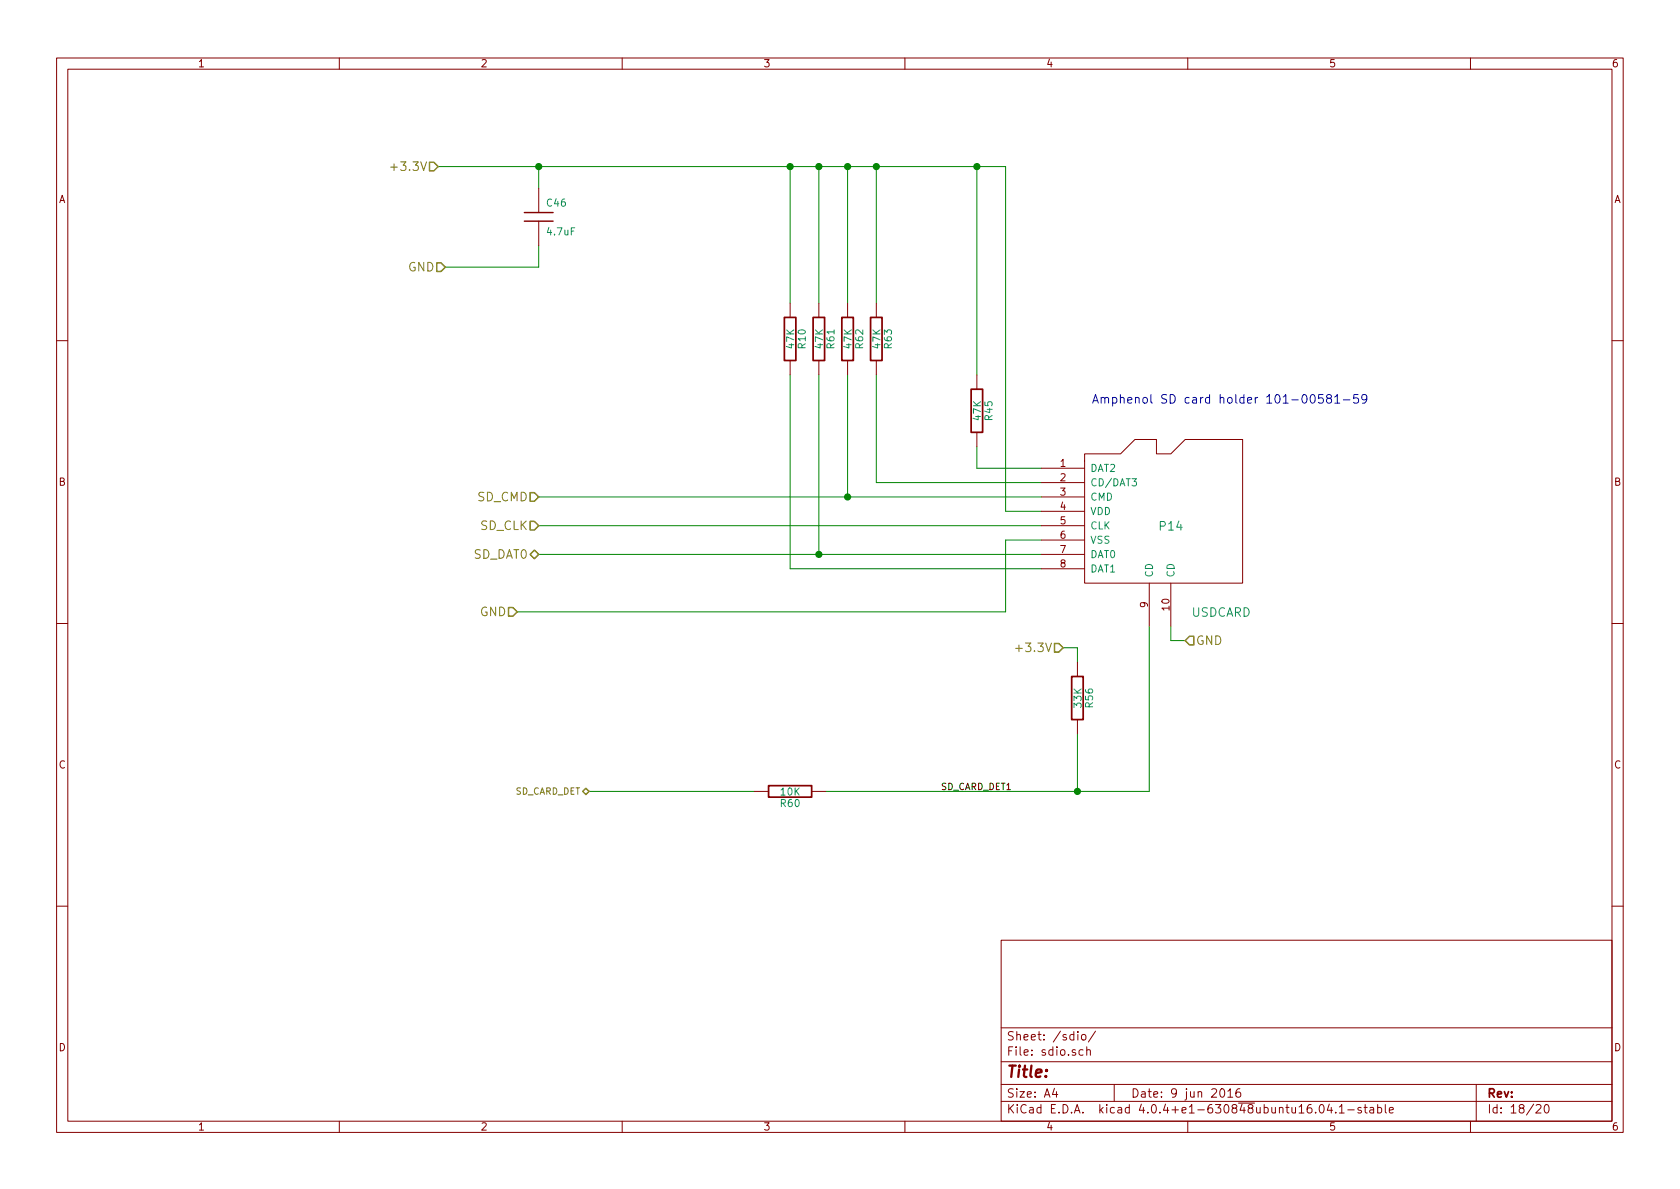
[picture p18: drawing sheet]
EESchema Schematic File Version 2
LIBS:osd-rescue
LIBS:power
LIBS:device
LIBS:transistors
LIBS:conn
LIBS:linear
LIBS:regul
LIBS:74xx
LIBS:cmos4000
LIBS:adc-dac
LIBS:memory
LIBS:display
LIBS:cypress
LIBS:siliconi
LIBS:contrib
LIBS:osd-cache
EELAYER 25 0
EELAYER END
$Descr A4 11693 8268
encoding utf-8
Sheet 18 20
Title ""
Date "9 jun 2016"
Rev ""
Comp ""
Comment1 ""
Comment2 ""
Comment3 ""
Comment4 ""
$EndDescr
Text Label 6550 5500 0    45   ~ 0
SD_CARD_DET1
Wire Wire Line
	3100 1850 3750 1850
Wire Wire Line
	7500 4600 7500 4500
Wire Wire Line
	7500 4500 7400 4500
Wire Wire Line
	8250 4450 8150 4450
Wire Wire Line
	8150 4450 8150 4350
Connection ~ 3750 1150
Wire Wire Line
	3750 1300 3750 1150
Connection ~ 5700 3850
Wire Wire Line
	5700 2600 5700 3850
Wire Wire Line
	6100 2600 6100 3350
Connection ~ 5700 1150
Wire Wire Line
	5700 1150 5700 2100
Wire Wire Line
	6100 1150 6100 2100
Wire Wire Line
	3050 1150 7000 1150
Connection ~ 6100 1150
Wire Wire Line
	7000 1150 7000 3550
Wire Wire Line
	7250 3950 5500 3950
Wire Wire Line
	6100 3350 7250 3350
Wire Wire Line
	7250 3450 3750 3450
Wire Wire Line
	7250 3850 3750 3850
Wire Wire Line
	7000 3750 7000 4250
Wire Wire Line
	7000 3750 7250 3750
Wire Wire Line
	7000 3550 7250 3550
Wire Wire Line
	7250 3650 3750 3650
Wire Wire Line
	6800 3100 6800 3250
Wire Wire Line
	6800 3250 7250 3250
Wire Wire Line
	6800 1150 6800 2600
Connection ~ 6800 1150
Wire Wire Line
	7000 4250 3600 4250
Wire Wire Line
	5900 1150 5900 2100
Connection ~ 5900 1150
Wire Wire Line
	5500 1150 5500 2100
Connection ~ 5500 1150
Wire Wire Line
	5900 2600 5900 3450
Connection ~ 5900 3450
Wire Wire Line
	5500 3950 5500 2600
Wire Wire Line
	3750 1850 3750 1700
Wire Wire Line
	8000 4350 8000 5500
Wire Wire Line
	7500 5100 7500 5500
Wire Wire Line
	4100 5500 5250 5500
Wire Wire Line
	8000 5500 5750 5500
Connection ~ 7500 5500
$Comp
L R-RESCUE-osd R63
U 1 1
P 6100 2350
F 0 "R63" V 6180 2350 50  0000 C CNN
F 1 "47K" V 6100 2350 50  0000 C CNN
F 2 "SMD_0603:SMD_0603" H 6100 2350 60  0001 C CNN
F 3 "" H 6100 2350 60  0001 C CNN
F 4 "10%" V 6100 2350 60  0001 C CNN "Description"
	1    6100 2350
	1    0    0    -1  
$EndComp
$Comp
L R-RESCUE-osd R62
U 1 1
P 5900 2350
F 0 "R62" V 5980 2350 50  0000 C CNN
F 1 "47K" V 5900 2350 50  0000 C CNN
F 2 "SMD_0603:SMD_0603" H 5900 2350 60  0001 C CNN
F 3 "" H 5900 2350 60  0001 C CNN
F 4 "10%" V 5900 2350 60  0001 C CNN "Description"
	1    5900 2350
	1    0    0    -1  
$EndComp
$Comp
L R-RESCUE-osd R61
U 1 1
P 5700 2350
F 0 "R61" V 5780 2350 50  0000 C CNN
F 1 "47K" V 5700 2350 50  0000 C CNN
F 2 "SMD_0603:SMD_0603" H 5700 2350 60  0001 C CNN
F 3 "" H 5700 2350 60  0001 C CNN
F 4 "10%" V 5700 2350 60  0001 C CNN "Description"
	1    5700 2350
	1    0    0    -1  
$EndComp
$Comp
L R-RESCUE-osd R10
U 1 1
P 5500 2350
F 0 "R10" V 5580 2350 50  0000 C CNN
F 1 "47K" V 5500 2350 50  0000 C CNN
F 2 "SMD_0603:SMD_0603" H 5500 2350 60  0001 C CNN
F 3 "" H 5500 2350 60  0001 C CNN
F 4 "10%" V 5500 2350 60  0001 C CNN "Description"
	1    5500 2350
	1    0    0    -1  
$EndComp
$Comp
L R-RESCUE-osd R60
U 1 1
P 5500 5500
F 0 "R60" V 5580 5500 50  0000 C CNN
F 1 "10K" V 5500 5500 50  0000 C CNN
F 2 "SMD_0603:SMD_0603" H 5500 5500 60  0001 C CNN
F 3 "" H 5500 5500 60  0001 C CNN
F 4 "10%" V 5500 5500 60  0001 C CNN "Description"
	1    5500 5500
	0    1    1    0   
$EndComp
Text HLabel 4100 5500 0    45   BiDi ~ 0
SD_CARD_DET
Text HLabel 7400 4500 0    60   Input ~ 0
+3.3V
$Comp
L R-RESCUE-osd R56
U 1 1
P 7500 4850
F 0 "R56" V 7580 4850 50  0000 C CNN
F 1 "33K" V 7500 4850 50  0000 C CNN
F 2 "SMD_0603:SMD_0603" H 7500 4850 60  0001 C CNN
F 3 "" H 7500 4850 60  0001 C CNN
F 4 "10%" V 7500 4850 60  0001 C CNN "Description"
	1    7500 4850
	1    0    0    -1  
$EndComp
Text HLabel 8250 4450 2    60   Input ~ 0
GND
Text HLabel 3100 1850 0    60   Input ~ 0
GND
Text HLabel 3600 4250 0    60   Input ~ 0
GND
Text HLabel 3050 1150 0    60   Input ~ 0
+3.3V
Text Notes 7600 2800 0    60   ~ 0
Amphenol SD card holder 101-00581-59
$Comp
L C-RESCUE-osd C46
U 1 1
P 3750 1500
F 0 "C46" H 3800 1600 50  0000 L CNN
F 1 "4.7uF" H 3800 1400 50  0000 L CNN
F 2 "SMD_0603:SMD_0603" H 3750 1500 60  0001 C CNN
F 3 "" H 3750 1500 60  0001 C CNN
F 4 "10V" H 3750 1500 60  0001 C CNN "Description"
	1    3750 1500
	1    0    0    -1  
$EndComp
$Comp
L R-RESCUE-osd R45
U 1 1
P 6800 2850
F 0 "R45" V 6880 2850 50  0000 C CNN
F 1 "47K" V 6800 2850 50  0000 C CNN
F 2 "SMD_0603:SMD_0603" H 6800 2850 60  0001 C CNN
F 3 "" H 6800 2850 60  0001 C CNN
F 4 "10%" V 6800 2850 60  0001 C CNN "Description"
	1    6800 2850
	1    0    0    -1  
$EndComp
Text HLabel 3750 3650 0    60   Input ~ 0
SD_CLK
Text HLabel 3750 3450 0    60   Input ~ 0
SD_CMD
Text HLabel 3750 3850 0    60   BiDi ~ 0
SD_DAT0
$Comp
L uSDCARD P14
U 1 1
P 8150 3650
F 0 "P14" H 8150 3650 60  0000 C CNN
F 1 "USDCARD" H 8500 3050 60  0000 C CNN
F 2 "uSD_Molex_503182:uSD_Molex_503182" H 8150 3650 60  0001 C CNN
F 3 "" H 8150 3650 60  0001 C CNN
	1    8150 3650
	1    0    0    -1  
$EndComp
$EndSCHEMATC
